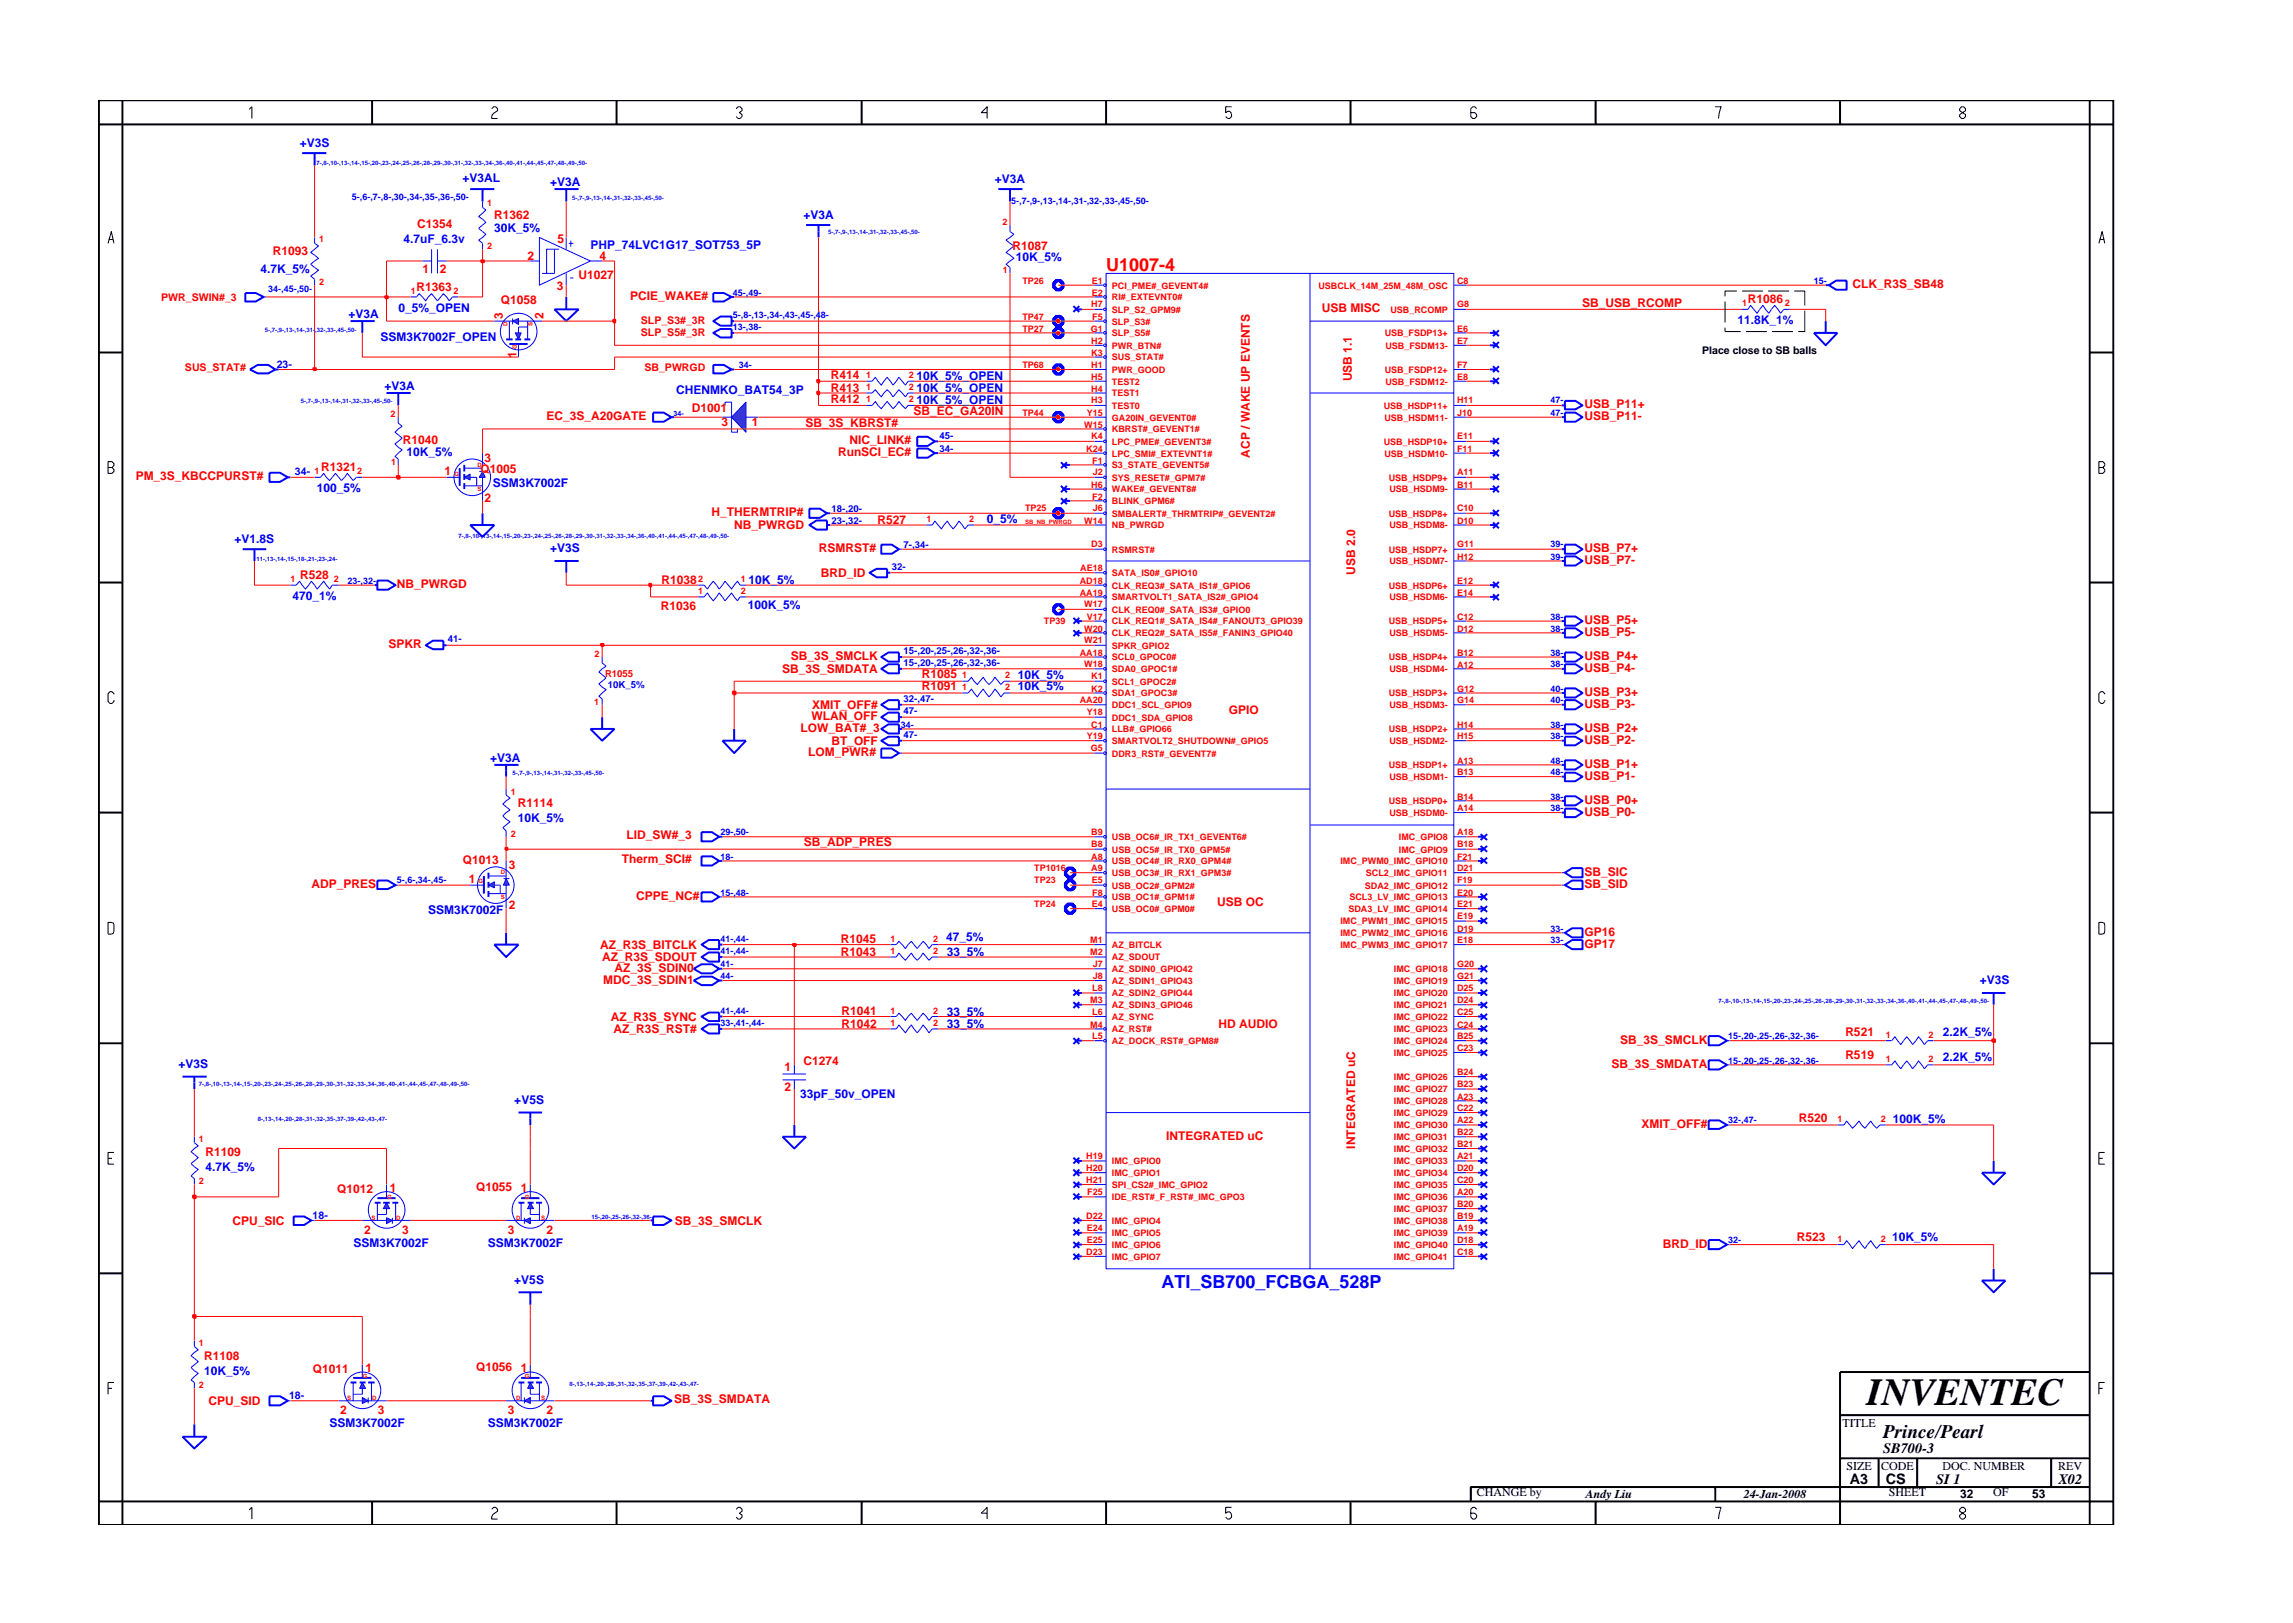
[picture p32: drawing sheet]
<svg xmlns="http://www.w3.org/2000/svg" width="297mm" height="210mm" viewBox="0 0 297 210" stroke-linecap="round" stroke-linejoin="round" font-family="sans-serif">
<defs><g id="words">
<text font-size="5" x="241.8" y="182">INVENTEC</text>
<text font-size="2.5" x="244" y="186.3">Prince/Pearl</text>
<text font-size="2.3" fill="#f00" x="143.3" y="35.2">U1007-4</text>
<text font-size="2.3" fill="#00f" x="150.5" y="166.9">ATI_SB700_FCBGA_528P</text>
<g font-size="1.9">
<text x="244" y="188.2">SB700-3</text>
<text x="239.6" y="192.2">A3</text>
<text x="244.3" y="192.3">CS</text>
<text x="250.8" y="192.2">SI 1</text>
<text x="266.6" y="192.2">X02</text>
</g>
<g font-size="1.6" fill="#00f">
<text x="38.8" y="19.1">+V3S</text>
<text x="59.9" y="23.6">+V3AL</text>
<text x="128.9" y="23.7">+V3A</text>
<text x="71.3" y="24.1">+V3A</text>
<text x="104.1" y="28.4">+V3A</text>
<text x="33.7" y="35.4">4.7K_5%</text>
<text x="52.3" y="31.5">4.7uF_6.3v</text>
<text x="64" y="30">30K_5%</text>
<text x="76.5" y="32.3">PHP_74LVC1G17_SOT753_5P</text>
<text x="131.6" y="33.8">10K_5%</text>
<text x="45.2" y="41.2">+V3A</text>
<text x="51.6" y="40.4">0_5%_OPEN</text>
<text x="49.3" y="44.1">SSM3K7002F_OPEN</text>
<text x="225.1" y="42">11.8K_1%</text>
<text x="49.8" y="50.5">+V3A</text>
<text x="87.6" y="51">CHENMKO_BAT54_3P</text>
<text x="118.7" y="50.7">10K_5%_OPEN</text>
<text x="118.7" y="52.4">10K_5%_OPEN</text>
<text x="118.7" y="49.2">10K_5%_OPEN</text>
<text x="52.7" y="59">10K_5%</text>
<text x="41" y="63.8">100_5%</text>
<text x="63.8" y="63.1">SSM3K7002F</text>
<text x="30.4" y="70.4">+V1.8S</text>
<text x="71.3" y="71.5">+V3S</text>
<text x="127.8" y="67.8">0_5%</text>
<text x="37.9" y="77.8">470_1%</text>
<text x="97" y="75.7">10K_5%</text>
<text x="96.9" y="78.9">100K_5%</text>
<text x="131.8" y="89.4">10K_5%</text>
<text x="131.8" y="87.9">10K_5%</text>
<text x="63.5" y="98.7">+V3A</text>
<text x="67.1" y="106.5">10K_5%</text>
<text x="55.5" y="118.4">SSM3K7002F</text>
<text x="122.6" y="121.9">47_5%</text>
<text x="122.7" y="123.8">33_5%</text>
<text x="122.7" y="131.7">33_5%</text>
<text x="256.5" y="127.4">+V3S</text>
<text x="122.7" y="133.2">33_5%</text>
<text x="251.7" y="134.2">2.2K_5%</text>
<text x="251.7" y="137.4">2.2K_5%</text>
<text x="23.1" y="138.4">+V3S</text>
<text x="66.6" y="143">+V5S</text>
<text x="103.7" y="142.2">33pF_50v_OPEN</text>
<text x="245.2" y="145.5">100K_5%</text>
<text x="26.6" y="151.7">4.7K_5%</text>
<text x="45.8" y="161.6">SSM3K7002F</text>
<text x="63.2" y="161.6">SSM3K7002F</text>
<text x="245.1" y="160.7">10K_5%</text>
<text x="66.6" y="166.3">+V5S</text>
<text x="26.4" y="178.2">10K_5%</text>
<text x="42.7" y="184.9">SSM3K7002F</text>
<text x="63.2" y="184.9">SSM3K7002F</text>
</g>
<g font-size="1.6" fill="#f00">
<text x="54" y="29.6">C1354</text>
<text x="64" y="28.4">R1362</text>
<text x="35.3" y="33">R1093</text>
<text x="54.7" y="35.4">1</text>
<text x="57" y="35.4">2</text>
<text x="68.3" y="33.6">2</text>
<text x="72.2" y="31.5">5</text>
<text x="77.7" y="33.6">4</text>
<text x="131.2" y="32.4">R1087</text>
<text x="54" y="37.7">R1363</text>
<text x="64.9" y="39.4">Q1058</text>
<text x="65.1" y="41.3" transform="rotate(-90 65.1 41.3)">3</text>
<text x="70.4" y="41.3" transform="rotate(-90 70.4 41.3)">2</text>
<text x="72.1" y="37.5">3</text>
<text x="75" y="36.2">U1027</text>
<text x="81.6" y="38.9">PCIE_WAKE#</text>
<text x="171.2" y="40.4">USB MISC</text>
<text x="205" y="39.7">SB_USB_RCOMP</text>
<text x="226.4" y="39.3">R1086</text>
<text x="240" y="37.4">CLK_R3S_SB48</text>
<text x="66.9" y="46.4" transform="rotate(-90 66.9 46.4)">1</text>
<text x="89.6" y="53.4">D1001</text>
<text x="107.6" y="50.7">R413</text>
<text x="107.6" y="52.3">R412</text>
<text x="107.6" y="49.1">R414</text>
<text x="118.3" y="53.8">SB_EC_GA20IN</text>
<text x="175.1" y="49.4" transform="rotate(-90 175.1 49.4)">USB 1.1</text>
<text x="205.3" y="52.8">USB_P11+</text>
<text x="52.2" y="57.5">R1040</text>
<text x="62.8" y="59.8">3</text>
<text x="70.8" y="54.5">EC_3S_A20GATE</text>
<text x="93.5" y="55.2">3</text>
<text x="97.4" y="55.2">1</text>
<text x="104.3" y="55.3">SB_3S_KBRST#</text>
<text x="108.6" y="59.1">RunSCI_EC#</text>
<text x="110" y="57.5">NIC_LINK#</text>
<text x="161.9" y="59.3" transform="rotate(-90 161.9 59.3)">ACP / WAKE UP EVENTS</text>
<text x="205.3" y="54.5">USB_P11-</text>
<text x="17.6" y="62.2">PM_3S_KBCCPURST#</text>
<text x="41.6" y="61.1">R1321</text>
<text x="57.6" y="61.6">1</text>
<text x="62.3" y="61.3">Q1005</text>
<text x="62.8" y="65.1">2</text>
<text x="92.2" y="66.8">H_THERMTRIP#</text>
<text x="95.1" y="68.5">NB_PWRGD</text>
<text x="106.1" y="71.6">RSMRST#</text>
<text x="113.7" y="67.9">R527</text>
<text x="205.3" y="71.5">USB_P7+</text>
<text x="38.9" y="75">R528</text>
<text x="51.4" y="76.2">NB_PWRGD</text>
<text x="85.7" y="75.7">R1038</text>
<text x="106.3" y="74.7">BRD_ID</text>
<text x="175.5" y="74.5" transform="rotate(-90 175.5 74.5)">USB 2.0</text>
<text x="205.3" y="73.1">USB_P7-</text>
<text x="85.6" y="79">R1036</text>
<text x="205.3" y="80.9">USB_P5+</text>
<text x="205.3" y="82.4">USB_P5-</text>
<text x="50.3" y="84">SPKR</text>
<text x="101.3" y="87.1">SB_3S_SMDATA</text>
<text x="102.4" y="85.5">SB_3S_SMCLK</text>
<text x="119.4" y="89.4">R1091</text>
<text x="119.4" y="87.8">R1085</text>
<text x="205.3" y="85.5">USB_P4+</text>
<text x="205.3" y="87.1">USB_P4-</text>
<text x="103.7" y="94.8">LOW_BAT#_3</text>
<text x="105.1" y="93.3">WLAN_OFF</text>
<text x="105.2" y="91.8">XMIT_OFF#</text>
<text x="159.2" y="92.5">GPIO</text>
<text x="205.3" y="90.2">USB_P3+</text>
<text x="205.3" y="91.7">USB_P3-</text>
<text x="205.3" y="94.8">USB_P2+</text>
<text x="104.7" y="98">LOM_PWR#</text>
<text x="107.7" y="96.5">BT_OFF</text>
<text x="205.3" y="96.4">USB_P2-</text>
<text x="205.3" y="99.5">USB_P1+</text>
<text x="205.3" y="101">USB_P1-</text>
<text x="67.1" y="104.6">R1114</text>
<text x="205.3" y="104.2">USB_P0+</text>
<text x="205.3" y="105.7">USB_P0-</text>
<text x="60" y="111.9">Q1013</text>
<text x="65.9" y="112.6">3</text>
<text x="80.5" y="111.9">Therm_SCI#</text>
<text x="81.1" y="108.7">LID_SW#_3</text>
<text x="104.1" y="109.6">SB_ADP_PRES</text>
<text x="205.3" y="113.5">SB_SIC</text>
<text x="40.3" y="115">ADP_PRES</text>
<text x="60.7" y="114.4">1</text>
<text x="65.9" y="117.8">2</text>
<text x="82.4" y="116.6">CPPE_NC#</text>
<text x="157.7" y="117.4">USB OC</text>
<text x="205.3" y="115">SB_SID</text>
<text x="77.8" y="123">AZ_R3S_BITCLK</text>
<text x="78" y="124.5">AZ_R3S_SDOUT</text>
<text x="79.6" y="125.9">AZ_3S_SDIN0</text>
<text x="108.9" y="122.1">R1045</text>
<text x="108.9" y="123.9">R1043</text>
<text x="205.3" y="121.3">GP16</text>
<text x="205.3" y="122.8">GP17</text>
<text x="78.1" y="127.4">MDC_3S_SDIN1</text>
<text x="109" y="131.5">R1041</text>
<text x="79.1" y="132.3">AZ_R3S_SYNC</text>
<text x="79.5" y="133.8">AZ_R3S_RST#</text>
<text x="104.1" y="137.9">C1274</text>
<text x="109" y="133.1">R1042</text>
<text x="157.8" y="133.1">HD AUDIO</text>
<text x="209.9" y="135.2">SB_3S_SMCLK</text>
<text x="239" y="134.2">R521</text>
<text x="239" y="137.2">R519</text>
<text x="101.6" y="138.7">1</text>
<text x="101.6" y="141.4">2</text>
<text x="208.7" y="138.4">SB_3S_SMDATA</text>
<text x="26.6" y="149.7">R1109</text>
<text x="151.1" y="147.7">INTEGRATED uC</text>
<text x="175.5" y="148.8" transform="rotate(-90 175.5 148.8)">INTEGRATED uC</text>
<text x="212.6" y="146.1">XMIT_OFF#</text>
<text x="233" y="145.3">R520</text>
<text x="43.7" y="154.5">Q1012</text>
<text x="50.5" y="154.5">1</text>
<text x="61.7" y="154.3">Q1055</text>
<text x="67.5" y="154.5">1</text>
<text x="30.1" y="158.7">CPU_SIC</text>
<text x="47.2" y="159.9">2</text>
<text x="52.1" y="159.9">3</text>
<text x="65.8" y="159.9">3</text>
<text x="70.8" y="159.9">2</text>
<text x="87.4" y="158.7">SB_3S_SMCLK</text>
<text x="215.4" y="161.6">BRD_ID</text>
<text x="232.8" y="160.7">R523</text>
<text x="26.4" y="176.2">R1108</text>
<text x="40.5" y="177.9">Q1011</text>
<text x="47.4" y="177.7">1</text>
<text x="61.7" y="177.6">Q1056</text>
<text x="67.5" y="177.7">1</text>
<text x="27" y="182.1">CPU_SID</text>
<text x="44.1" y="183.2">2</text>
<text x="49" y="183.2">3</text>
<text x="65.8" y="183.2">3</text>
<text x="70.8" y="183.2">2</text>
<text x="87.3" y="181.8">SB_3S_SMDATA</text>
</g>
<g font-size="1.6">
<text x="238.7" y="184.8">TITLE</text>
<text x="239.2" y="190.4">SIZE</text>
<text x="243.7" y="190.4">CODE</text>
<text x="251.6" y="190.4">DOC. NUMBER</text>
<text x="266.6" y="190.4">REV</text>
<text x="191.3" y="193.9">CHANGE by</text>
<text x="205.4" y="194.1">Andy Liu</text>
<text x="225.9" y="194.1">24-Jan-2008</text>
<text x="244.7" y="193.9">SHEET</text>
<text x="253.9" y="194.1">32</text>
<text x="258.2" y="193.9">OF</text>
<text x="263.3" y="194.1">53</text>
</g>
<g font-size="1.4" fill="#f00">
<text x="20.9" y="39">PWR_SWIN#_3</text>
<text x="83" y="43.6">SLP_S5#_3R</text>
<text x="83" y="42">SLP_S3#_3R</text>
<text x="24" y="48">SUS_STAT#</text>
<text x="83.5" y="48">SB_PWRGD</text>
</g>
<g font-size="1.4" fill="#00f">
<text x="35.8" y="47.6">23-</text>
<text x="38.2" y="61.6">34-</text>
<text x="40.5" y="157.9">18-</text>
<text x="37.5" y="181.2">18-</text>
</g>
<text font-size="1.4" x="220.5" y="45.9">Place close to SB balls</text>
<g font-size="1.2" fill="#00f">
<text x="45.6" y="26">5-,6-,7-,8-,30-,34-,35-,36-,50-</text>
<text x="131" y="26.4">5-,7-,9-,13-,14-,31-,32-,33-,45-,50-</text>
<text x="34.7" y="37.9">34-,45-,50-</text>
<text x="94.9" y="38.3">45-,49-</text>
<text x="94.9" y="41.3">5-,8-,13-,34-,43-,45-,48-</text>
<text x="235" y="36.8">15-</text>
<text x="94.9" y="42.8">13-,38-</text>
<text x="95.7" y="47.6">34-</text>
<text x="200.9" y="53.9">47-</text>
<text x="200.9" y="52.3">47-</text>
<text x="121.7" y="56.9">45-</text>
<text x="121.7" y="58.5">34-</text>
<text x="107.7" y="66.3">18-,20-</text>
<text x="107.7" y="67.8">23-,32-</text>
<text x="117" y="71">7-,34-</text>
<text x="200.9" y="70.9">39-</text>
<text x="45" y="75.6">23-,32-</text>
<text x="115.5" y="73.9">32-</text>
<text x="200.9" y="72.5">39-</text>
<text x="58" y="83.2">41-</text>
<text x="200.9" y="80.3">38-</text>
<text x="200.9" y="81.8">38-</text>
<text x="78.8" y="89.2">10K_5%</text>
<text x="117" y="86.3">15-,20-,25-,26-,32-,36-</text>
<text x="117" y="84.7">15-,20-,25-,26-,32-,36-</text>
<text x="200.9" y="84.9">38-</text>
<text x="200.9" y="86.5">38-</text>
<text x="200.9" y="89.6">40-</text>
<text x="116.7" y="94.3">34-</text>
<text x="117" y="92.5">47-</text>
<text x="117" y="91">32-,47-</text>
<text x="117" y="95.6">47-</text>
<text x="200.9" y="95.8">38-</text>
<text x="200.9" y="94.3">38-</text>
<text x="200.9" y="91.1">40-</text>
<text x="200.9" y="100.4">48-</text>
<text x="200.9" y="98.9">48-</text>
<text x="200.9" y="105.1">38-</text>
<text x="200.9" y="103.6">38-</text>
<text x="93.3" y="111.4">18-</text>
<text x="93.3" y="108.2">29-,50-</text>
<text x="51.4" y="114.4">5-,6-,34-,45-</text>
<text x="93.3" y="116">15-,48-</text>
<text x="93.3" y="122">41-,44-</text>
<text x="93.3" y="123.6">41-,44-</text>
<text x="93.3" y="125.3">41-</text>
<text x="200.9" y="120.7">33-</text>
<text x="200.9" y="122.2">33-</text>
<text x="93.3" y="126.9">44-</text>
<text x="93.3" y="131.3">41-,44-</text>
<text x="93.3" y="132.9">33-,41-,44-</text>
<text x="223.9" y="137.8">15-,20-,25-,26-,32-,36-</text>
<text x="223.9" y="134.6">15-,20-,25-,26-,32-,36-</text>
<text x="223.9" y="145.5">32-,47-</text>
<text x="223.9" y="161.1">32-</text>
</g>
<g font-size="1.2" fill="#f00">
<text x="63.1" y="26.7">1</text>
<text x="129.9" y="29.2">2</text>
<text x="41.3" y="31.4">1</text>
<text x="63.1" y="32.3">2</text>
<text x="129.9" y="35.3">1</text>
<text x="41.3" y="36.9">2</text>
<text x="53.2" y="38.1">1</text>
<text x="58.7" y="38.1">2</text>
<text x="132.4" y="41.4">TP47</text>
<text x="132.4" y="36.8">TP26</text>
<text x="141.4" y="39.8">H7</text>
<text x="141.4" y="36.8">E1</text>
<text x="141.4" y="38.3">E2</text>
<text x="141.5" y="41.4">F5</text>
<text x="144" y="38.9">RI#_EXTEVNT0#</text>
<text x="144" y="37.4">PCI_PME#_GEVENT4#</text>
<text x="144" y="40.5">SLP_S2_GPM9#</text>
<text x="170.8" y="37.4">USBCLK_14M_25M_48M_OSC</text>
<text x="180.1" y="40.5">USB_RCOMP</text>
<text x="188.7" y="39.8">G8</text>
<text x="188.8" y="36.8">C8</text>
<text x="225.7" y="39.7">1</text>
<text x="231.2" y="39.7">2</text>
<text x="132.4" y="47.6">TP68</text>
<text x="132.4" y="43">TP27</text>
<text x="141.3" y="43">G1</text>
<text x="141.4" y="46.1">K3</text>
<text x="141.4" y="44.6">H2</text>
<text x="141.4" y="47.6">H1</text>
<text x="144" y="46.7">SUS_STAT#</text>
<text x="144" y="45.2">PWR_BTN#</text>
<text x="144" y="42">SLP_S3#</text>
<text x="144" y="43.6">SLP_S5#</text>
<text x="179.4" y="43.6">USB_FSDP13+</text>
<text x="179.5" y="45.2">USB_FSDM13-</text>
<text x="188.8" y="44.6">E7</text>
<text x="188.8" y="47.6">F7</text>
<text x="188.8" y="43">E6</text>
<text x="112.2" y="52.1">1</text>
<text x="112.2" y="49">1</text>
<text x="112.2" y="50.6">1</text>
<text x="117.7" y="49">2</text>
<text x="117.7" y="52.1">2</text>
<text x="117.7" y="50.6">2</text>
<text x="132.4" y="53.9">TP44</text>
<text x="140.8" y="53.9">Y15</text>
<text x="141.4" y="52.3">H3</text>
<text x="141.4" y="50.7">H4</text>
<text x="141.4" y="49.2">H5</text>
<text x="144" y="48.3">PWR_GOOD</text>
<text x="144" y="53">TEST0</text>
<text x="144" y="51.4">TEST1</text>
<text x="144" y="49.8">TEST2</text>
<text x="179.2" y="53">USB_HSDP11+</text>
<text x="179.4" y="48.3">USB_FSDP12+</text>
<text x="179.5" y="49.8">USB_FSDM12-</text>
<text x="188.8" y="52.3">H11</text>
<text x="188.8" y="49.2">E8</text>
<text x="188.8" y="53.9">J10</text>
<text x="50.6" y="54">2</text>
<text x="140.5" y="55.4">W15</text>
<text x="140.7" y="58.5">K24</text>
<text x="141.4" y="56.9">K4</text>
<text x="144" y="56">KBRST#_GEVENT1#</text>
<text x="144" y="57.6">LPC_PME#_GEVENT3#</text>
<text x="144" y="54.5">GA20IN_GEVENT0#</text>
<text x="144" y="59.1">LPC_SMI#_EXTEVNT1#</text>
<text x="179.2" y="57.6">USB_HSDP10+</text>
<text x="179.3" y="59.1">USB_HSDM10-</text>
<text x="179.3" y="54.5">USB_HSDM11-</text>
<text x="188.8" y="56.9">E11</text>
<text x="188.8" y="58.5">F11</text>
<text x="40.8" y="61.4">1</text>
<text x="46.3" y="61.4">2</text>
<text x="50.7" y="60.2">1</text>
<text x="141.4" y="63.2">H6</text>
<text x="141.5" y="64.7">F2</text>
<text x="141.5" y="60.1">F1</text>
<text x="141.6" y="61.6">J2</text>
<text x="144" y="65.3">BLINK_GPM6#</text>
<text x="144" y="62.3">SYS_RESET#_GPM7#</text>
<text x="144" y="60.7">S3_STATE_GEVENT5#</text>
<text x="144" y="63.8">WAKE#_GEVENT8#</text>
<text x="179.9" y="62.3">USB_HSDP9+</text>
<text x="180" y="63.8">USB_HSDM9-</text>
<text x="188.8" y="61.6">A11</text>
<text x="188.8" y="63.2">B11</text>
<text x="120" y="67.7">1</text>
<text x="125.5" y="67.7">2</text>
<text x="132.8" y="66.2">TP25</text>
<text x="140.5" y="67.8">W14</text>
<text x="141.4" y="70.9">D3</text>
<text x="141.6" y="66.2">J6</text>
<text x="144" y="71.6">RSMRST#</text>
<text x="144" y="68.5">NB_PWRGD</text>
<text x="144" y="66.9">SMBALERT#_THRMTRIP#_GEVENT2#</text>
<text x="179.9" y="71.6">USB_HSDP7+</text>
<text x="179.9" y="66.9">USB_HSDP8+</text>
<text x="180" y="68.5">USB_HSDM8-</text>
<text x="188.8" y="70.9">G11</text>
<text x="188.8" y="66.2">C10</text>
<text x="188.8" y="67.8">D10</text>
<text x="37.6" y="75.4">1</text>
<text x="43.2" y="75.4">2</text>
<text x="90.5" y="75.4">2</text>
<text x="90.5" y="77">1</text>
<text x="96" y="75.4">1</text>
<text x="96" y="77">2</text>
<text x="139.9" y="75.6">AD18</text>
<text x="139.9" y="77.2">AA19</text>
<text x="139.9" y="74">AE18</text>
<text x="144" y="74.6">SATA_IS0#_GPIO10</text>
<text x="144" y="76.2">CLK_REQ3#_SATA_IS1#_GPIO6</text>
<text x="144" y="77.8">SMARTVOLT1_SATA_IS2#_GPIO4</text>
<text x="179.9" y="76.2">USB_HSDP6+</text>
<text x="180" y="77.8">USB_HSDM6-</text>
<text x="180" y="73.1">USB_HSDM7-</text>
<text x="188.8" y="75.6">E12</text>
<text x="188.8" y="77.2">E14</text>
<text x="188.8" y="72.5">H12</text>
<text x="135.2" y="80.8">TP39</text>
<text x="140.5" y="83.3">W21</text>
<text x="140.5" y="81.8">W20</text>
<text x="140.5" y="78.7">W17</text>
<text x="140.8" y="80.3">V17</text>
<text x="144" y="79.4">CLK_REQ0#_SATA_IS3#_GPIO0</text>
<text x="144" y="80.9">CLK_REQ1#_SATA_IS4#_FANOUT3_GPIO39</text>
<text x="144" y="82.4">CLK_REQ2#_SATA_IS5#_FANIN3_GPIO40</text>
<text x="179.9" y="80.9">USB_HSDP5+</text>
<text x="180" y="82.4">USB_HSDM5-</text>
<text x="188.8" y="80.3">C12</text>
<text x="188.8" y="81.8">D12</text>
<text x="77" y="85.1">2</text>
<text x="78.4" y="87.7">R1055</text>
<text x="124.7" y="87.8">1</text>
<text x="124.7" y="89.4">1</text>
<text x="130.2" y="87.8">2</text>
<text x="130.2" y="89.4">2</text>
<text x="139.9" y="84.9">AA18</text>
<text x="140.5" y="86.5">W18</text>
<text x="141.4" y="89.6">K2</text>
<text x="141.4" y="88">K1</text>
<text x="144" y="87.1">SDA0_GPOC1#</text>
<text x="144" y="85.6">SCL0_GPOC0#</text>
<text x="144" y="88.7">SCL1_GPOC2#</text>
<text x="144" y="84">SPKR_GPIO2</text>
<text x="179.9" y="85.6">USB_HSDP4+</text>
<text x="180" y="87.1">USB_HSDM4-</text>
<text x="188.8" y="89.6">G12</text>
<text x="188.8" y="84.9">B12</text>
<text x="188.8" y="86.5">A12</text>
<text x="77" y="91.4">1</text>
<text x="139.9" y="91.1">AA20</text>
<text x="140.8" y="92.7">Y18</text>
<text x="140.8" y="95.8">Y19</text>
<text x="141.4" y="94.3">C1</text>
<text x="144" y="90.2">SDA1_GPOC3#</text>
<text x="144" y="94.9">LLB#_GPIO66</text>
<text x="144" y="91.7">DDC1_SCL_GPIO9</text>
<text x="144" y="93.3">DDC1_SDA_GPIO8</text>
<text x="179.9" y="94.9">USB_HSDP2+</text>
<text x="179.9" y="90.2">USB_HSDP3+</text>
<text x="180" y="91.7">USB_HSDM3-</text>
<text x="188.8" y="94.3">H14</text>
<text x="188.8" y="95.8">H15</text>
<text x="188.8" y="91.1">G14</text>
<text x="141.3" y="97.3">G5</text>
<text x="144" y="98">DDR3_RST#_GEVENT7#</text>
<text x="144" y="96.4">SMARTVOLT2_SHUTDOWN#_GPIO5</text>
<text x="179.9" y="99.5">USB_HSDP1+</text>
<text x="180" y="101.1">USB_HSDM1-</text>
<text x="180" y="96.4">USB_HSDM2-</text>
<text x="188.8" y="98.9">A13</text>
<text x="188.8" y="100.4">B13</text>
<text x="66.2" y="102.9">1</text>
<text x="179.9" y="104.2">USB_HSDP0+</text>
<text x="180" y="105.7">USB_HSDM0-</text>
<text x="188.8" y="105.1">A14</text>
<text x="188.8" y="103.6">B14</text>
<text x="66.2" y="108.4">2</text>
<text x="134" y="112.9">TP1016</text>
<text x="141.4" y="112.9">A9</text>
<text x="141.4" y="111.4">A8</text>
<text x="141.4" y="109.8">B8</text>
<text x="141.4" y="108.2">B9</text>
<text x="144" y="113.5">USB_OC3#_IR_RX1_GPM3#</text>
<text x="144" y="112">USB_OC4#_IR_RX0_GPM4#</text>
<text x="144" y="110.4">USB_OC5#_IR_TX0_GPM5#</text>
<text x="144" y="108.8">USB_OC6#_IR_TX1_GEVENT6#</text>
<text x="173.6" y="112">IMC_PWM0_IMC_GPIO10</text>
<text x="176.9" y="113.5">SCL2_IMC_GPIO11</text>
<text x="181.2" y="108.8">IMC_GPIO8</text>
<text x="181.2" y="110.4">IMC_GPIO9</text>
<text x="188.7" y="112.9">D21</text>
<text x="188.8" y="108.2">A18</text>
<text x="188.8" y="109.8">B18</text>
<text x="188.8" y="111.4">F21</text>
<text x="134" y="117.5">TP24</text>
<text x="134" y="114.4">TP23</text>
<text x="141.4" y="117.5">E4</text>
<text x="141.4" y="114.4">E5</text>
<text x="141.5" y="116">F8</text>
<text x="144" y="118.2">USB_OC0#_GPM0#</text>
<text x="144" y="116.6">USB_OC1#_GPM1#</text>
<text x="144" y="115.1">USB_OC2#_GPM2#</text>
<text x="173.6" y="119.8">IMC_PWM1_IMC_GPIO15</text>
<text x="174.7" y="118.2">SDA3_LV_IMC_GPIO14</text>
<text x="174.8" y="116.6">SCL3_LV_IMC_GPIO13</text>
<text x="176.8" y="115.1">SDA2_IMC_GPIO12</text>
<text x="188.7" y="116">E20</text>
<text x="188.7" y="114.4">F19</text>
<text x="188.8" y="119.1">E19</text>
<text x="188.8" y="117.5">E21</text>
<text x="115.3" y="122">1</text>
<text x="115.3" y="123.6">1</text>
<text x="120.9" y="122">2</text>
<text x="120.9" y="123.6">2</text>
<text x="141.2" y="123.7">M2</text>
<text x="141.2" y="122.2">M1</text>
<text x="141.6" y="125.3">J7</text>
<text x="144" y="124.4">AZ_SDOUT</text>
<text x="144" y="125.9">AZ_SDIN0_GPIO42</text>
<text x="144" y="122.8">AZ_BITCLK</text>
<text x="173.6" y="121.3">IMC_PWM2_IMC_GPIO16</text>
<text x="173.6" y="122.8">IMC_PWM3_IMC_GPIO17</text>
<text x="180.6" y="125.9">IMC_GPIO18</text>
<text x="188.7" y="120.7">D19</text>
<text x="188.7" y="122.2">E18</text>
<text x="188.7" y="125.3">G20</text>
<text x="115.3" y="131.3">1</text>
<text x="120.9" y="131.3">2</text>
<text x="141.2" y="130">M3</text>
<text x="141.5" y="128.4">L8</text>
<text x="141.5" y="131.5">L6</text>
<text x="141.6" y="126.9">J8</text>
<text x="144" y="129.1">AZ_SDIN2_GPIO44</text>
<text x="144" y="130.6">AZ_SDIN3_GPIO46</text>
<text x="144" y="127.5">AZ_SDIN1_GPIO43</text>
<text x="180.6" y="127.5">IMC_GPIO19</text>
<text x="180.6" y="129.1">IMC_GPIO20</text>
<text x="180.6" y="130.6">IMC_GPIO21</text>
<text x="188.7" y="126.9">G21</text>
<text x="188.7" y="128.4">D25</text>
<text x="188.7" y="130">D24</text>
<text x="188.7" y="131.5">C25</text>
<text x="115.3" y="132.9">1</text>
<text x="120.9" y="132.9">2</text>
<text x="141.2" y="133.1">M4</text>
<text x="141.5" y="134.6">L5</text>
<text x="144" y="132.1">AZ_SYNC</text>
<text x="144" y="135.3">AZ_DOCK_RST#_GPM8#</text>
<text x="144" y="133.7">AZ_RST#</text>
<text x="180.6" y="132.1">IMC_GPIO22</text>
<text x="180.6" y="133.7">IMC_GPIO23</text>
<text x="180.6" y="135.3">IMC_GPIO24</text>
<text x="180.6" y="136.8">IMC_GPIO25</text>
<text x="188.8" y="133.1">C24</text>
<text x="188.8" y="134.6">B25</text>
<text x="188.8" y="136.2">C23</text>
<text x="244.3" y="134.5">1</text>
<text x="244.3" y="137.5">1</text>
<text x="249.8" y="134.5">2</text>
<text x="249.8" y="137.5">2</text>
<text x="180.6" y="143">IMC_GPIO28</text>
<text x="180.6" y="139.9">IMC_GPIO26</text>
<text x="180.6" y="141.5">IMC_GPIO27</text>
<text x="188.7" y="144">C22</text>
<text x="188.8" y="139.3">B24</text>
<text x="188.8" y="140.8">B23</text>
<text x="188.8" y="142.4">A23</text>
<text x="25.8" y="148">1</text>
<text x="180.6" y="144.6">IMC_GPIO29</text>
<text x="180.6" y="146.2">IMC_GPIO30</text>
<text x="180.6" y="147.7">IMC_GPIO31</text>
<text x="180.6" y="149.2">IMC_GPIO32</text>
<text x="188.7" y="145.5">A22</text>
<text x="188.7" y="147.1">B22</text>
<text x="188.7" y="148.6">B21</text>
<text x="238" y="145.3">1</text>
<text x="243.6" y="145.3">2</text>
<text x="25.8" y="153.4">2</text>
<text x="140.7" y="150.1">H19</text>
<text x="140.7" y="151.8">H20</text>
<text x="140.7" y="153.3">H21</text>
<text x="140.9" y="154.8">F25</text>
<text x="144" y="155.5">IDE_RST#_F_RST#_IMC_GPO3</text>
<text x="144" y="150.8">IMC_GPIO0</text>
<text x="144" y="152.4">IMC_GPIO1</text>
<text x="144" y="153.9">SPI_CS2#_IMC_GPIO2</text>
<text x="180.6" y="150.8">IMC_GPIO33</text>
<text x="180.6" y="152.4">IMC_GPIO34</text>
<text x="180.6" y="153.9">IMC_GPIO35</text>
<text x="180.6" y="155.5">IMC_GPIO36</text>
<text x="188.7" y="150.1">A21</text>
<text x="188.7" y="151.8">D20</text>
<text x="188.7" y="153.3">C20</text>
<text x="188.7" y="154.8">A20</text>
<text x="140.7" y="157.9">D22</text>
<text x="140.8" y="159.5">E24</text>
<text x="140.8" y="161.1">E25</text>
<text x="144" y="158.5">IMC_GPIO4</text>
<text x="144" y="160.1">IMC_GPIO5</text>
<text x="144" y="161.7">IMC_GPIO6</text>
<text x="180.6" y="157">IMC_GPIO37</text>
<text x="180.6" y="158.5">IMC_GPIO38</text>
<text x="180.6" y="160.1">IMC_GPIO39</text>
<text x="180.6" y="161.7">IMC_GPIO40</text>
<text x="188.7" y="156.4">B20</text>
<text x="188.7" y="157.9">B19</text>
<text x="188.8" y="159.5">A19</text>
<text x="188.8" y="161.1">D18</text>
<text x="238" y="160.9">1</text>
<text x="243.6" y="160.9">2</text>
<text x="140.7" y="162.6">D23</text>
<text x="144" y="163.2">IMC_GPIO7</text>
<text x="180.6" y="163.2">IMC_GPIO41</text>
<text x="188.8" y="162.6">C18</text>
<text x="25.8" y="174.4">1</text>
<text x="25.8" y="179.9">2</text>
</g>
<text font-size=".9" fill="#00f" x="87.2" y="53.9">34-</text>
<g font-size=".8" fill="#00f">
<text x="41" y="21.4">7-,8-,10-,13-,14-,15-,20-,23-,24-,25-,26-,28-,29-,30-,31-,32-,33-,34-,36-,40-,41-,44-,45-,47-,48-,49-,50-</text>
<text x="74.1" y="25.9">5-,7-,9-,13-,14-,31-,32-,33-,45-,50-</text>
<text x="107.3" y="30.3">5-,7-,9-,13-,14-,31-,32-,33-,45-,50-</text>
<text x="34.3" y="43">5-,7-,9-,13-,14-,31-,32-,33-,45-,50-</text>
<text x="39" y="52.3">5-,7-,9-,13-,14-,31-,32-,33-,45-,50-</text>
<text x="59.4" y="69.7">7-,8-,10-,13-,14-,15-,20-,23-,24-,25-,26-,28-,29-,30-,31-,32-,33-,34-,36-,40-,41-,44-,45-,47-,48-,49-,50-</text>
<text x="33.2" y="72.7">11-,13-,14-,15-,18-,21-,23-,24-</text>
<text x="66.4" y="100.4">5-,7-,9-,13-,14-,31-,32-,33-,45-,50-</text>
<text x="222.6" y="130">7-,8-,10-,13-,14-,15-,20-,23-,24-,25-,26-,28-,29-,30-,31-,32-,33-,34-,36-,40-,41-,44-,45-,47-,48-,49-,50-</text>
<text x="25.8" y="140.7">7-,8-,10-,13-,14-,15-,20-,23-,24-,25-,26-,28-,29-,30-,31-,32-,33-,34-,36-,40-,41-,44-,45-,47-,48-,49-,50-</text>
<text x="33.4" y="145.2">8-,13-,14-,20-,28-,31-,32-,35-,37-,39-,42-,43-,47-</text>
<text x="76.6" y="157.9">15-,20-,25-,26-,32-,36-</text>
<text x="73.8" y="179.5">8-,13-,14-,20-,28-,31-,32-,35-,37-,39-,42-,43-,47-</text>
</g>
<g font-size=".8" fill="#f00">
<text x="65.8" y="42.3" transform="rotate(-90 65.8 42.3)">D</text>
<text x="66.9" y="45.2" transform="rotate(-90 66.9 45.2)">G</text>
<text x="69" y="42.3" transform="rotate(-90 69 42.3)">S</text>
<text x="58.9" y="61.6">G</text>
<text x="61.8" y="60.4">D</text>
<text x="61.8" y="63.7">S</text>
<text x="132.8" y="67.9">SB_NB_PWRGD</text>
<text x="64.9" y="113.3">D</text>
<text x="62" y="114.5">G</text>
<text x="64.9" y="116.5">S</text>
<text x="50.2" y="155.3">G</text>
<text x="68" y="155.3">G</text>
<text x="48.1" y="158.1">S</text>
<text x="51.3" y="158.1">D</text>
<text x="66.9" y="158.1">D</text>
<text x="70.1" y="158.1">S</text>
<text x="47" y="178.5">G</text>
<text x="68" y="178.5">G</text>
<text x="45" y="181.3">S</text>
<text x="48.2" y="181.3">D</text>
<text x="66.9" y="181.3">D</text>
<text x="70.1" y="181.3">S</text>
</g>
</g></defs>
<path d="M59.5 60.6v2.3" fill="none" stroke="#00f" stroke-width=".25"/>
<path d="M57.9 61.8h1.6" fill="none" stroke="#00f" stroke-width=".13"/>
<path d="M62.5 61.1l.4 .7h-.8z" fill="#3c3cc8"/>
<path d="M62.1 61.1h.8M62.5 61.1l.4 .7h-.8z" fill="none" stroke="#00f" stroke-width=".13"/>
<path d="M60.1 61.8l.8-.4v.8z" fill="#3c3cc8"/>
<g fill="none" stroke="#00f" stroke-width=".13">
<path d="M62.5 58.7v2.4M60.1 60.6h2.4M60.1 61.8l.8-.4v.8zM60.1 62.9h2.4M60.9 61.8h.9v1.1M62.5 61.8v3.1M120 68h.8l.3-.5 .8 1 .8-1 .8 1 .7-1 .8 1 .4-.5h.8M50.1 153.4v1.8"/>
<circle cx="61.2" cy="61.8" r="2.37"/>
</g>
<path d="M193 49.4h.7M193.4 49l.8 .7M194.2 49l-.8 .7M60.1 60.2v.9M60.1 61.4v.8M60.1 62.6v.8M48.9 155.2h2.4M139.1 162.4l.7 .8M139.4 162.8h.8M139.8 162.4l-.7 .8" fill="none" stroke="#00f" stroke-width=".25"/>
<path d="M50.1 157.8l.7 .3-.7 .4z" fill="#3c3cc8"/>
<path d="M50.1 157.8l.7 .3-.7 .4zM50.8 157.8v.7" fill="none" stroke="#00f" stroke-width=".13"/>
<path d="M50.1 155.8l.4 .8h-.9z" fill="#3c3cc8"/>
<g fill="none" stroke="#00f" stroke-width=".13">
<path d="M34.1 38.5h.4M90.5 77.3h.7l.4-.5 .8 1 .8-1 .7 1 .9-1 .7 1 .4-.5h.7M115.3 122.4h.8l.3-.5 .9 1 .8-1 .7 1 .8-1 .7 1 .5-.5h.7M202.3 122.4h.4M223.7 134.8h.4M244.3 134.8h.8l.4-.5 .7 1 .8-1 .8 1 .7-1 .8 1 .4-.5h.8M40.3 158.1h.5M46.9 158.1h3.2M48.9 155.8v2.3M50.1 155.8l.4 .8h-.9zM50.1 156.6v.7h-1.2M50.8 158.1h2.4"/>
<path d="M51.3 155.8v2.3M46.9 176.8v1.7"/>
<circle cx="50.1" cy="156.7" r="2.37"/>
</g>
<g fill="none" stroke="#00f" stroke-width=".25">
<path d="M39.1 19.8h3.2M40.8 19.8v1.6M31.8 38h1.3l1 .5-1 .6h-1.3zM139.1 39.7l.7 .7M139.8 39.7l-.7 .7M139.4 40.1h.8M71.8 72.7h3.2M73.3 72.7v1.5M137.4 62.9l.8 .9M137.9 63.4h.7M138.2 62.9l-.8 .9M193 61.8h.7"/>
<path d="M193.4 61.4l.8 .8M194.2 61.4l-.8 .8M202.7 79.9h1.4l.9 .6-.9 .6h-1.4zM114.2 92.9l.9-.6h1.3v1.2h-1.3zM114.2 94.4l.9-.6h1.3v1.2h-1.3zM116.4 92.9h.5M116.4 94.4h.5M202.3 80.5h.4M191.5 108.4h.7M191.8 108.1l.8 .7M192.6 108.1l-.8 .7M23.7 139.5h3.1"/>
<path d="M25.2 139.5v1.6M89.9 125.5l1-.6h1.3l1 .6-1 .6h-1.3zM93.2 125.5h.4M191.5 139.5h.7M191.5 125.5h.7M191.8 139.1l.8 .8M191.8 125.1l.8 .8M192.6 139.1l-.8 .8M192.6 125.1l-.8 .8M202.7 122.4l1-.6h1.3v1.2h-1.3zM221.3 134.2h1.4l1 .6-1 .6h-1.4zM38 157.6h1.4l.9 .5-.9 .6h-1.4z"/>
<path d="M48.5 155.8h.8M49.6 155.8h.9M50.8 155.8h.8M191.5 147.3h.7M191.5 141.1h.7M191.5 153.4h.7M191.8 146.8l.8 .9M191.8 140.7l.8 .7M191.8 153.1l.8 .8M192.6 146.8l-.8 .9M192.6 140.7l-.8 .7M192.6 153.1l-.8 .8"/>
<path d="M45.7 178.5h2.4"/>
</g>
<path d="M46.9 181l.8 .5-.8 .3z" fill="#3c3cc8"/>
<path d="M46.9 181l.8 .5-.8 .3zM47.7 181v.8" fill="none" stroke="#00f" stroke-width=".13"/>
<path d="M46.9 179.1l.5 .8h-.8z" fill="#3c3cc8"/>
<g fill="none" stroke="#00f" stroke-width=".13">
<path d="M40.8 30.8v.7l.5 .4-1.1 .8 1.1 .8-1.1 .7 1.1 .8-1.1 .8 .6 .4v.7M54.7 33.8h1.2M55.9 32.3v3.1M56.7 33.8h1.2M56.7 32.3v3.1M141.8 36.9h1.1M141.8 38.5h1.1M143.3 35.4h45v129h-45zM169.7 35.4v129M188.3 36.9h1.6M141.8 40.1h1.1M141.8 41.6h1.1"/>
<path d="M141.8 43.1h1.1M141.8 44.7h1.1M141.8 46.3h1.1M141.8 55.6h1.1M141.8 57.2h1.1M141.8 58.7h1.1M141.8 50.9h1.5M141.8 54h1.5M141.8 49.4h1.5M141.8 52.5h1.5M141.8 47.9h1.5M169.7 50.9h18.6"/>
<path d="M169.7 41.6h18.6M188.3 44.7h1.6M188.3 58.7h1.6M188.3 54h1.6M188.3 49.4h1.6M188.3 43.1h1.6M188.3 57.2h1.6M188.3 52.5h1.6M188.3 47.9h1.6M188.3 40.1h1.6M225.7 40.1h.7l.4-.5 .8 1 .8-1 .7 1 .8-1 .8 1 .4-.5h.7M40.8 61.8h.7l.4-.5 .8 1 .8-1 .7 1 .8-1 .7 1 .5-.5h.7"/>
<path d="M90.5 75.8h.7l.4 .5 .8-1 .8 1 .7-1 .9 1 .7-1 .4 .5h.7M141.8 75.8h1.1M141.8 78.9h1.1M141.8 68h1.5M141.8 66.5h1.1M141.8 64.9h1.1M141.8 61.8h1.1M141.8 63.4h1.1M141.8 71.1h1.1M141.8 74.2h1.1M141.8 60.2h1.1M141.8 77.3h1.1"/>
<path d="M143.3 72.7h26.4M188.3 63.4h1.6M188.3 77.3h1.6M188.3 72.7h1.6M188.3 68h1.6M188.3 66.5h1.6M188.3 61.8h1.6M188.3 71.1h1.6M188.3 75.8h1.6M124.7 88.3h.7l.4-.6 .8 1 .8-1 .7 1 .8-1 .8 1 .4-.4h.7M124.7 89.8h.7l.4-.5 .8 1 .8-1 .7 1 .8-1 .8 1 .4-.5h.7M141.8 97.6h1.1"/>
<path d="M141.8 80.5h1.1M141.8 82h1.1M141.8 89.8h1.1M141.8 96h1.1M141.8 85.1h1.1M141.8 86.6h1.1M141.8 88.3h1.1M141.8 94.4h1.1M141.8 83.6h1.5M141.8 91.3h1.5M141.8 92.9h1.5M188.3 96h1.6"/>
<path d="M188.3 86.6h1.6M188.3 91.3h1.6M188.3 82h1.6M188.3 89.8h1.6M188.3 85.1h1.6M188.3 94.4h1.6M188.3 80.5h1.6M188.3 99.1h1.6M93.2 116.2h.4M141.8 116.2h1.1M141.8 108.4h1.1M141.8 110h1.1"/>
<path d="M141.8 111.5h1.1M141.8 113.1h1.1M141.8 114.7h1.1M141.8 117.7h1.1M143.3 102.2h26.4M169.7 106.9h18.6M188.3 116.2h1.6M188.3 110h1.6M188.3 113.1h1.6M188.3 100.6h1.6M188.3 105.3h1.6M188.3 119.3h1.6"/>
<path d="M188.3 108.4h1.6M188.3 111.5h1.6M188.3 114.7h1.6M188.3 117.7h1.6M188.3 103.7h1.6M101.4 139.1h3M101.4 139.9h3M102.9 138v1.1M102.9 139.9v1.2M141.8 134.8h1.1M141.8 125.5h1.5M141.8 128.6h1.5"/>
<path d="M141.8 127h1.5M141.8 133.3h1.1M141.8 122.4h1.5M141.8 130.2h1.5M141.8 124h1.5M141.8 131.7h1.5M143.3 120.8h26.4M188.3 122.4h1.6M188.3 130.2h1.6M188.3 133.3h1.6M188.3 127h1.6M188.3 136.3h1.6"/>
<path d="M188.3 131.7h1.6M188.3 120.8h1.6M188.3 134.8h1.6M188.3 125.5h1.6M188.3 128.6h1.6M188.3 139.5h1.6M202.3 120.8h.4M223.7 138h.4M244.3 138h.8l.4-.6 .7 1.1 .8-1.1 .8 1.1 .7-1.1 .8 1.1 .4-.5h.8M68.7 153.4v1.8M141.8 151.9h1.5M141.8 155.1h1.5"/>
<path d="M141.8 159.7h1.5M141.8 150.4h1.5M141.8 153.4h1.5M141.8 158.1h1.5M143.3 144.1h26.4M188.3 144.1h1.6M188.3 141.1h1.6M188.3 147.3h1.6M188.3 150.4h1.6M188.3 153.4h1.6M188.3 156.6h1.6M188.3 159.7h1.6"/>
<path d="M188.3 142.6h1.6M188.3 145.7h1.6M188.3 148.8h1.6M188.3 151.9h1.6M188.3 155.1h1.6M188.3 158.1h1.6M45.7 179.1v2.4M46.9 179.1l.5 .8h-.8zM46.9 179.9v.7h-1.2M48.1 179.1v2.4M141.8 162.8h1.5M141.8 161.2h1.5"/>
<path d="M188.3 162.8h1.6M188.3 161.2h1.6M43.9 181.5h3M47.7 181.5h2.4"/>
<circle cx="143.1" cy="38.5" r=".17"/>
<circle cx="143.1" cy="36.9" r=".17"/>
<circle cx="143.1" cy="40.1" r=".17"/>
<circle cx="143.1" cy="44.7" r=".17"/>
<circle cx="143.1" cy="57.2" r=".17"/>
<circle cx="143.1" cy="41.6" r=".17"/>
<circle cx="143.1" cy="55.6" r=".17"/>
<circle cx="143.1" cy="43.1" r=".17"/>
<circle cx="143.1" cy="46.3" r=".17"/>
<circle cx="143.1" cy="58.7" r=".17"/>
<circle cx="143.1" cy="78.9" r=".17"/>
<circle cx="143.1" cy="75.8" r=".17"/>
<circle cx="143.1" cy="63.4" r=".17"/>
<circle cx="143.1" cy="60.2" r=".17"/>
<circle cx="143.1" cy="64.9" r=".17"/>
<circle cx="143.1" cy="61.8" r=".17"/>
<circle cx="143.1" cy="66.5" r=".17"/>
<circle cx="143.1" cy="71.1" r=".17"/>
<circle cx="143.1" cy="74.2" r=".17"/>
<circle cx="143.1" cy="77.3" r=".17"/>
<circle cx="143.1" cy="82" r=".17"/>
<circle cx="143.1" cy="97.6" r=".17"/>
<circle cx="143.1" cy="80.5" r=".17"/>
<circle cx="143.1" cy="96" r=".17"/>
<circle cx="143.1" cy="89.8" r=".17"/>
<circle cx="143.1" cy="85.1" r=".17"/>
<circle cx="143.1" cy="88.3" r=".17"/>
<circle cx="143.1" cy="86.6" r=".17"/>
<circle cx="143.1" cy="94.4" r=".17"/>
<circle cx="143.1" cy="116.2" r=".17"/>
<circle cx="143.1" cy="114.7" r=".17"/>
<circle cx="143.1" cy="110" r=".17"/>
<circle cx="143.1" cy="108.4" r=".17"/>
<circle cx="143.1" cy="117.7" r=".17"/>
<circle cx="143.1" cy="111.5" r=".17"/>
<circle cx="143.1" cy="113.1" r=".17"/>
<circle cx="143.1" cy="134.8" r=".17"/>
<circle cx="143.1" cy="133.3" r=".17"/>
<circle cx="47" cy="180.1" r="2.37"/>
</g>
<g fill="none" stroke="#00f" stroke-width=".25">
<path d="M60.9 24.5h3.1M62.5 24.5v1.6M92.4 38h1.4l1 .5-1 .6h-1.4zM94.8 38.5h.3M236.5 36.9h.4M236.9 36.9l1-.5h1.3v1.1h-1.3zM50.1 50.9h3.1M51.6 50.9v1.6M92.4 43.1l.9-.5h1.5v1.1h-1.5zM94.8 43.1h.3M193 43.1h.7M193.4 42.8l.8 .7"/>
<path d="M194.2 42.8l-.8 .7M202.3 54h.4M202.7 53.5h1.4l.9 .5-.9 .6h-1.4zM235 43.1h3l-1.5 1.6zM236.5 41.6v1.5M31.4 71.1h3.1M33 71.1v1.6M193 63.4h.7M193 75.8h.7M193.4 62.9l.8 .9M193.4 75.4l.8 .7M194.2 62.9l-.8 .9"/>
<path d="M194.2 75.4l-.8 .7M202.3 72.7h.4M202.7 72.1h1.4l.9 .6-.9 .6h-1.4zM76.5 94.4h3.1l-1.6 1.6zM78 92.9v1.5M114.2 86.6l.9-.6h1.3v1.2h-1.3zM116.4 86.6h.5M139.1 80l.7 .8M139.4 80.5h.8M139.8 80l-.7 .8M202.3 82h.4M202.3 99.1h.4"/>
<path d="M202.3 96h.4M202.3 85.1h.4M202.7 81.4h1.4l.9 .6-.9 .6h-1.4zM202.7 98.5h1.4l.9 .6-.9 .6h-1.4zM202.7 95.4h1.4l.9 .6-.9 .5h-1.4zM202.7 84.5h1.4l.9 .6-.9 .6h-1.4zM90.9 115.6h1.3l1 .6-1 .6h-1.3zM90.9 110.9h1.3l1 .6-1 .6h-1.3zM93.2 111.5h.4M191.5 119.3h.7M191.5 117.7h.7M191.5 110h.7"/>
<path d="M191.5 111.5h.7M191.5 116.2h.7M191.8 109.6l.8 .7M191.8 111.1l.8 .8M191.8 118.9l.8 .8M191.8 117.4l.8 .7M191.8 115.8l.8 .8M192.6 118.9l-.8 .8M192.6 117.4l-.8 .7M192.6 109.6l-.8 .7M192.6 111.1l-.8 .8M192.6 115.8l-.8 .8"/>
<path d="M202.3 103.7h.4M202.7 103.2h1.4l.9 .5-.9 .6h-1.4zM89.9 127l1-.5h1.3l1 .5-1 .6h-1.3zM90.9 124l.9-.6h1.4v1.2h-1.4zM93.2 124h.4M93.2 127h.4M139.1 128.2l.7 .8M139.4 128.6h.8M139.8 128.2l-.7 .8M191.5 133.3h.7M191.5 134.8h.7M191.5 136.3h.7"/>
<path d="M191.5 130.2h.7M191.8 132.9l.8 .7M191.8 134.5l.8 .7M191.8 136l.8 .8M191.8 129.8l.8 .8M192.6 132.9l-.8 .7M192.6 134.5l-.8 .7M192.6 136l-.8 .8M192.6 129.8l-.8 .8M202.7 120.8l1-.5h1.3v1.1h-1.3zM221.3 137.4h1.4l1 .6-1 .5h-1.4zM67.2 144.1h3"/>
<path d="M67.5 155.2h2.4M68.7 144.1v1.6M84.3 158.1h.3M84.6 157.6h1.4l1 .5-1 .6h-1.4zM101.4 147.3h3l-1.5 1.5zM102.9 145.7v1.6M139.1 151.5l.7 .8M139.1 154.6l.7 .8M139.1 159.3l.7 .7M139.1 150l.7 .7M139.4 150.4h.8M139.4 155.1h.8"/>
<path d="M139.4 159.7h.8M139.4 151.9h.8M139.8 151.5l-.7 .8M139.8 159.3l-.7 .7M139.8 154.6l-.7 .8M139.8 150l-.7 .7M191.5 148.8h.7M191.5 144.1h.7M191.5 159.7h.7M191.5 151.9h.7M191.5 150.4h.7M191.8 148.4l.8 .8"/>
<path d="M191.8 143.8l.8 .8M191.8 159.3l.8 .7M191.8 151.5l.8 .8M191.8 150l.8 .7M192.6 148.4l-.8 .8M192.6 143.8l-.8 .8M192.6 159.3l-.8 .7M192.6 151.5l-.8 .8M192.6 150l-.8 .7M256.7 151.9h3.1l-1.5 1.5zM258.3 150.4v1.5M45.4 179.1h.8"/>
<path d="M46.6 179.1h.8M47.7 179.1h.8M191.5 161.2h.7M191.8 160.9l.8 .8M192.6 160.9l-.8 .8M256.7 165.9h3.1l-1.5 1.5zM258.3 164.4v1.5"/>
</g>
<path d="M136.7 36.5l.1-.1h.6l.3 .3v.5l-.3 .3h-.6l-.3-.3v-.5zM136.7 47.4l.1-.1h.6l.3 .3v.5l-.3 .4h-.6l-.3-.4v-.5zM136.7 53.6l.1-.1h.6l.3 .3v.5l-.3 .3h-.6l-.3-.3v-.5zM136.7 78.5l.1-.2h.6l.3 .4v.5l-.3 .3h-.6l-.3-.3v-.5zM138.2 117.3l.2-.2h.5l.3 .4v.5l-.3 .3h-.5l-.4-.3v-.5z" fill="none" stroke="#00f" stroke-width=".42"/>
<path d="M67.9 158.1l.8-.3v.7z" fill="#3c3cc8"/>
<path d="M67.9 158.1l.8-.3v.7zM67.9 157.8v.7" fill="none" stroke="#00f" stroke-width=".13"/>
<path d="M68.7 155.8l.4 .8h-.7z" fill="#3c3cc8"/>
<g fill="none" stroke="#00f" stroke-width=".13">
<path d="M62.5 26.1v.8l.4 .3-.9 .9 .9 .7-.9 .8 .9 .7-.9 .8 .5 .4v.8M130.8 29.2v.8l.5 .3-1 .8 1 .8-1 .8 1 .8-1 .7 .5 .5v.7M112.2 49.4h.8l.4-.5 .8 1 .7-1 .8 1 .7-1 .9 1 .3-.5h.8M37.6 75.8h.8l.4-.5 .8 1 .7-1 .8 1 .8-1 .8 1 .3-.5h.9M116.4 71.1h.5M116.4 97.6h.5M115.3 131.7h.8l.3-.4 .9 .9 .8-.9 .7 .9 .8-.9 .7 .9 .5-.5h.7M115.3 133.3h.8l.3-.5 .9 1 .8-1 .7 1 .8-1 .7 1 .5-.5h.7M25.2 147.3v.7l.5 .4-.9 .8 .9 .8-.9 .7 .9 .8-.9 .8 .4 .4v.7M65.6 158.1h2.3M67.5 155.8v2.3M68.7 155.8l.4 .8h-.7z"/>
<path d="M68.7 158.1h3.1M68.7 156.6v.7h1.2M69.9 155.8v2.3M68.7 176.8v1.7M37.3 181.5h.3"/>
<circle cx="68.7" cy="156.7" r="2.37"/>
</g>
<g fill="none" stroke="#00f" stroke-width=".25">
<path d="M73.3 38.5v1.6M104.4 29.2h3.2M106 29.2v1.6M129.3 24.5h3.1M130.8 24.5v1.6M71.8 40.1h3.2l-1.7 1.5zM92.4 41.6l.9-.6h1.5v1.2h-1.5zM94.8 41.6h.3M137.4 59.9l.8 .7M138.2 59.9l-.8 .7M193 47.9h.7M193.4 47.4l.8 .8"/>
<path d="M194.2 47.4l-.8 .8M60.9 68h3.1l-1.5 1.5zM62.5 66.5v1.5M104.8 68l1-.6h1.3v1.2h-1.3zM107.1 68h.5M112.6 74.2l1-.5h1.3v1.1h-1.3zM114.2 70.6h1.3l.9 .5-.9 .6h-1.3zM114.9 74.2h.4M137.9 60.2h.7M193 66.5h.7M193.4 66.1l.8 .7M194.2 66.1l-.8 .7"/>
<path d="M55.1 83.6l1-.6h1.3v1.1h-1.3zM57.4 83.6h.5M114.2 97h1.3l.9 .6-.9 .6h-1.3zM114.2 91.3l.9-.6h1.3v1.2h-1.3zM114.2 85.1l.9-.6h1.3v1.2h-1.3zM116.4 91.3h.5M116.4 85.1h.5M139.1 129.8l.7 .8M139.4 130.2h.8M139.8 129.8l-.7 .8M191.5 127h.7M191.8 126.7l.8 .8"/>
<path d="M192.6 126.7l-.8 .8M67.2 155.8h.7M68.4 155.8h.7M69.5 155.8h.7M191.5 145.7h.7M191.8 145.3l.8 .8M192.6 145.3l-.8 .8M67.5 178.5h2.4M139.1 160.9l.7 .8M139.4 161.2h.8M139.8 160.9l-.7 .8M191.5 162.8h.7"/>
<path d="M191.8 162.4l.8 .8M192.6 162.4l-.8 .8M34.9 180.9h1.4l1 .6-1 .6h-1.4zM84.3 181.5h.3M84.6 180.9h1.4l1 .6-1 .6h-1.4z"/>
</g>
<path d="M136.7 66.1l.1-.2h.6l.3 .3v.5l-.3 .4h-.6l-.3-.4v-.5zM138.2 112.6l.2-.1h.5l.3 .3v.5l-.3 .4h-.5l-.4-.4v-.5z" fill="none" stroke="#00f" stroke-width=".42"/>
<path d="M67.9 181.5l.8-.5v.8z" fill="#3c3cc8"/>
<path d="M67.9 181.5l.8-.5v.8zM67.9 181v.8" fill="none" stroke="#00f" stroke-width=".13"/>
<path d="M68.7 179.1l.4 .8h-.7z" fill="#3c3cc8"/>
<g fill="none" stroke="#00f" stroke-width=".13">
<path d="M112.2 52.5h.8l.4-.5 .8 .9 .7-.9 .8 .9 .7-.9 .9 .9 .3-.4h.8M51.3 114.7h.3M60.9 114.7h1.8M65.6 102.2v.8l.5 .4-1 .8 1 .7-1 .8 1 .8-1 .7 .5 .4v.8M115.3 124h.8l.3-.5 .9 .9 .8-.9 .7 .9 .8-.9 .7 .9 .5-.4h.7M67.5 179.1v2.4M68.7 179.1l.4 .8h-.7zM68.7 179.9v.7h1.2M69.9 179.1v2.4M65.6 181.5h2.3M68.7 181.5h3.1"/>
<circle cx="68.7" cy="180.1" r="2.37"/>
</g>
<path d="M104.8 65.9h1.4l.9 .6-.9 .6h-1.4zM107.1 66.5h.5M48.9 114.1h1.3l1.1 .6-1.1 .5h-1.3zM62.7 113.5v2.3M64 122.4h3.2l-1.6 1.6zM65.6 120.8v1.6M191.5 155.1h.7M191.8 154.6l.8 .8M192.6 154.6l-.8 .8M67.2 179.1h.7M68.4 179.1h.7M69.5 179.1h.7" fill="none" stroke="#00f" stroke-width=".25"/>
<path d="M65.6 113.8l.4 .9h-.8z" fill="#3c3cc8"/>
<path d="M65.2 113.8h.8M65.6 113.8l.4 .9h-.8z" fill="none" stroke="#00f" stroke-width=".13"/>
<path d="M63.3 114.7l.7-.5v.8z" fill="#3c3cc8"/>
<g fill="none" stroke="#00f" stroke-width=".13">
<path d="M93.6 54h1.2M94.8 52.1v3.9M96.6 54h1.6M63.3 113.5h2.3M63.3 114.7l.7-.5v.8zM63.3 115.8h2.3M64 114.7h.8v1.1M65.6 111.5v2.3M65.6 114.7v3M202.3 114.7h.4M223.7 161.2h.4"/>
<circle cx="64.2" cy="114.7" r="2.37"/>
</g>
<path d="M193 44.7h.7M193.4 44.3l.8 .8M194.2 44.3l-.8 .8M34.9 61.2h1.4l1 .6-1 .6h-1.4zM37.3 61.8h.3M93.6 96h3l-1.5 1.6zM95.1 94.4v1.6M63.3 113.1v.7M63.3 114.2v.8M63.3 115.4v.8M202.7 114.7l1-.6h1.3v1.1h-1.3zM221.3 160.6h1.4l1 .6-1 .6h-1.4z" fill="none" stroke="#00f" stroke-width=".25"/>
<path d="M136.7 42.7l.1-.2h.6l.3 .4v.5l-.3 .3h-.6l-.3-.3v-.5z" fill="none" stroke="#00f" stroke-width=".42"/>
<path d="M96.6 52.1v3.9l-1.8-2z" fill="#3c3cc8"/>
<path d="M67.2 44.6v1.7M94.8 52.1h-.9v.4M95.5 55.6v.4h-.7M96.6 52.1v3.9l-1.8-2z" fill="none" stroke="#00f" stroke-width=".13"/>
<path d="M66 44.6h2.4M193 57.2h.7M193.4 56.8l.8 .7M194.2 56.8l-.8 .7M191.5 142.6h.7M191.8 142.2l.8 .7M192.6 142.2l-.8 .7" fill="none" stroke="#00f" stroke-width=".25"/>
<path d="M66.4 41.6l.8-.3v.7z" fill="#3c3cc8"/>
<path d="M66.4 41.6l.8-.3v.7zM66.4 41.3v.7" fill="none" stroke="#00f" stroke-width=".13"/>
<path d="M66.7 43.1h.8l-.3 .9z" fill="#3c3cc8"/>
<g fill="none" stroke="#00f" stroke-width=".13">
<path d="M53.2 38.5h.8l.3-.5 .8 1 .8-1 .8 1 .7-1 .8 1 .4-.5h.8M68.7 33.8h1.2M69.9 30.8l6.6 3-6.6 3.1zM71.8 32.3v3.1h-1M72.4 32.3h-1.6v3.1h-.6M73.3 30.8v1.5M73.3 35.4v1.5M73.7 31.5h.6M73.9 36h.4M73.9 31.2v.7M76.5 33.8h1.5M51.6 54v.8l.5 .4-.9 .8 .9 .8-.9 .7 .9 .8-.9 .8 .4 .4v.7"/>
<path d="M64 41.6h2.4M66 41.6v2.4M66.7 43.1h.8l-.3 .9zM67.2 41.6h3M68.4 41.6v2.4M68.4 42.4h-1.2v.7M112.2 50.9h.8l.4-.4 .8 .9 .7-.9 .8 .9 .7-.9 .9 .9 .3-.5h.8M78 85.1v.8l.5 .4-.9 .8 .9 .7-.9 .8 .9 .8-.9 .8 .4 .3v.8M202.3 113.1h.4M223.7 145.7h.4M238 145.7h.9l.3-.5 .8 1 .8-1 .8 1 .7-1 .8 1 .4-.5h.8M25.2 173.7v.7l.5 .5-.9 .7 .9 .8-.9 .8 .9 .7-.9 .9 .4 .3v.8"/>
<path d="M238 161.2h.9l.3-.5 .8 1 .8-1 .8 1 .7-1 .8 1 .4-.5h.8"/>
<circle cx="67.2" cy="43" r="2.37"/>
</g>
<g fill="none" stroke="#00f" stroke-width=".25">
<path d="M71.8 24.5h3.2M73.3 24.5v1.6M32.4 47.9l1-.6h1.3l1 .6-1 .5h-1.3zM35.7 47.9h.4M45.4 41.6h3.1M46.9 41.6v1.5M65.6 44h.8M66.7 44h.8M67.9 44h.8M84.6 53.5h1.4l1 .5-1 .6h-1.4zM87 54h.3M92.4 47.3h1.4l1 .6-1 .5h-1.4z"/>
<path d="M94.8 47.9h.3M118.8 58.1h1.4l.9 .6-.9 .6h-1.4zM118.8 56.6h1.4l.9 .6-.9 .6h-1.4zM121.1 58.7h.4M121.1 57.2h.4M193 58.7h.7M193.4 58.3l.8 .8M194.2 58.3l-.8 .8M202.3 52.5h.4M202.7 51.9h1.4l.9 .6-.9 .5h-1.4zM48.5 75.8h.4M48.9 75.2h1.3l1.1 .6-1.1 .6h-1.3z"/>
<path d="M137.4 64.5l.8 .8M137.9 64.9h.7M138.2 64.5l-.8 .8M193 77.3h.7M193 68h.7M193.4 77l.8 .8M193.4 67.7l.8 .7M194.2 77l-.8 .8M194.2 67.7l-.8 .7M202.3 71.1h.4M202.7 70.6h1.4l.9 .5-.9 .6h-1.4zM64 99.1h3.2"/>
<path d="M65.6 99.1v1.5M114.2 96l.9-.6h1.3v1.1h-1.3zM116.4 96h.5M139.1 81.6l.7 .8M139.4 82h.8M139.8 81.6l-.7 .8M202.3 94.4h.4M202.3 91.3h.4M202.3 86.6h.4M202.3 89.8h.4M202.7 93.8h1.4l.9 .6-.9 .6h-1.4zM202.7 90.7h1.4l.9 .6-.9 .6h-1.4z"/>
<path d="M202.7 86h1.4l.9 .6-.9 .6h-1.4zM202.7 89.2h1.4l.9 .6-.9 .6h-1.4zM90.9 107.8h1.3l1 .6-1 .6h-1.3zM93.2 108.4h.4M202.3 105.3h.4M202.3 100.6h.4M202.7 113.1l1-.6h1.3v1.2h-1.3zM202.7 104.8h1.4l.9 .5-.9 .6h-1.4zM202.7 100.1h1.4l.9 .5-.9 .6h-1.4zM90.9 131.7l.9-.5h1.4v1.1h-1.4zM90.9 133.3l.9-.6h1.4v1.2h-1.4zM90.9 122.4l.9-.6h1.4v1.2h-1.4z"/>
<path d="M93.2 131.7h.4M93.2 133.3h.4M93.2 122.4h.4M139.1 134.5l.7 .7M139.4 134.8h.8M139.8 134.5l-.7 .7M191.5 128.6h.7M191.5 131.7h.7M191.8 128.2l.8 .8M191.8 131.3l.8 .8M192.6 128.2l-.8 .8M192.6 131.3l-.8 .8"/>
<path d="M256.7 128.6h3.1M258.3 128.6v1.6M139.1 157.8l.7 .7M139.1 153.1l.7 .8M139.4 158.1h.8M139.4 153.4h.8M139.8 157.8l-.7 .7M139.8 153.1l-.7 .8M191.5 156.6h.7M191.5 158.1h.7M191.8 156.2l.8 .8M191.8 157.8l.8 .7"/>
<path d="M192.6 156.2l-.8 .8M192.6 157.8l-.8 .7M221.3 145.1h1.4l1 .6-1 .5h-1.4zM67.2 167.4h3M68.7 167.4v1.6M23.7 186.1h3.1l-1.6 1.5zM25.2 184.5v1.6"/>
</g>
<path d="M136.7 41.2l.1-.2h.6l.3 .3v.6l-.3 .3h-.6l-.3-.3v-.6zM138.2 114.2l.2-.1h.5l.3 .3v.5l-.3 .4h-.5l-.4-.4v-.5z" fill="none" stroke="#00f" stroke-width=".42"/>
<path d="M25.2 179.9v4.6M25.2 170.5v3.2M46.9 170.5v6.3M68.7 170.5v6.3M37.6 181.5h6.3M50.1 181.5h15.5M71.8 181.5h12.5" fill="none" stroke="#f00" stroke-width=".13"/>
<path d="M25 170.4h.3v.3h-.3z" fill="#8e2323"/>
<path d="M25 170.4h.3v.3h-.3z" fill="none" stroke="#f00" stroke-width=".25"/>
<g fill="none" stroke="#f00" stroke-width=".13">
<path d="M25.2 155.1v15.4h21.7M40.8 158.1h6.1M53.2 158.1h12.4M71.8 158.1h12.5M140.2 159.7h1.6M140.2 158.1h1.6M189.9 159.7h1.6M189.9 158.1h1.6M189.9 156.6h1.6M68.7 169v1.5M140.2 162.8h1.6M140.2 161.2h1.6"/>
<path d="M189.9 162.8h1.6M189.9 161.2h1.6M224.1 161.2h13.9M244.3 161.2h14v3.2"/>
</g>
<path d="M25 154.9h.3v.3h-.3z" fill="#8e2323"/>
<path d="M25 154.9h.3v.3h-.3z" fill="none" stroke="#f00" stroke-width=".25"/>
<g fill="none" stroke="#f00" stroke-width=".13">
<path d="M102.9 122.4v15.6M140.2 134.8h1.6M189.9 139.5h1.6M189.9 134.8h1.6M189.9 136.3h1.6M224.1 138h20.2M224.1 134.8h20.2M250.5 134.8h7.8v3.2h-7.8M25.2 153.4v1.7h10.9v-6.3h14v4.6M25.2 141.1v6.2M68.7 145.7v7.7M102.9 141.1v4.6"/>
<path d="M140.2 151.9h1.6M140.2 150.4h1.6M140.2 153.4h1.6M140.2 155.1h1.6M189.9 145.7h1.6M189.9 142.6h1.6M189.9 144.1h1.6M189.9 141.1h1.6M189.9 153.4h1.6M189.9 151.9h1.6M189.9 150.4h1.6M189.9 148.8h1.6"/>
<path d="M189.9 147.3h1.6M189.9 155.1h1.6M224.1 145.7h13.9M244.3 145.7h14v4.7"/>
</g>
<path d="M258.1 134.6h.3v.4h-.3z" fill="#8e2323"/>
<path d="M258.1 134.6h.3v.4h-.3z" fill="none" stroke="#f00" stroke-width=".25"/>
<g fill="none" stroke="#f00" stroke-width=".13">
<path d="M93.6 122.4h9.3M93.6 133.3h21.7M93.6 131.7h21.7M93.6 124h21.7M93.6 127h48.2M93.6 125.5h48.2M121.5 133.3h20.3M121.5 131.7h20.3M121.5 124h20.3M140.2 130.2h1.6M140.2 128.6h1.6M189.9 133.3h1.6"/>
<path d="M189.9 131.7h1.6M189.9 130.2h1.6M189.9 128.6h1.6M189.9 127h1.6M189.9 125.5h1.6M258.3 130.2v4.6"/>
</g>
<path d="M102.7 122.3h.4v.2h-.4z" fill="#8e2323"/>
<path d="M102.7 122.3h.4v.2h-.4z" fill="none" stroke="#f00" stroke-width=".25"/>
<g fill="none" stroke="#f00" stroke-width=".13">
<path d="M51.6 114.7h9.3M65.6 110v1.5M65.6 117.7v3.1M93.6 116.2h48.2M93.6 111.5h48.2M138.6 114.7h3.2M138.6 117.7h3.2M138.6 113.1h3.2M189.9 117.7h1.6M189.9 116.2h1.6M189.9 114.7h12.4M189.9 113.1h12.4"/>
<path d="M189.9 111.5h1.6M189.9 119.3h1.6M102.9 122.4h12.4M121.5 122.4h20.3M189.9 122.4h12.4M189.9 120.8h12.4"/>
</g>
<path d="M65.5 109.8h.2v.3h-.2z" fill="#8e2323"/>
<path d="M65.5 109.8h.2v.3h-.2z" fill="none" stroke="#f00" stroke-width=".25"/>
<g fill="none" stroke="#f00" stroke-width=".13">
<path d="M78 91.3v1.6M95.1 89.8v4.6M116.9 91.3h24.9M116.9 92.9h24.9M116.9 97.6h24.9M116.9 96h24.9M116.9 94.4h24.9M189.9 91.3h12.4M189.9 96h12.4M189.9 94.4h12.4M189.9 99.1h12.4M65.6 108.4v1.6h76.2"/>
<path d="M65.6 100.6v1.6M93.6 108.4h48.2M189.9 110h1.6M189.9 108.4h1.6M189.9 105.3h12.4M189.9 100.6h12.4M189.9 103.7h12.4"/>
</g>
<path d="M94.9 89.6h.4v.3h-.4z" fill="#8e2323"/>
<path d="M94.9 89.6h.4v.3h-.4z" fill="none" stroke="#f00" stroke-width=".25"/>
<path d="M57.9 83.6h20.1v1.5M116.9 86.6h24.9M116.9 85.1h24.9M124.7 88.3h-29.6v1.5h29.6M130.8 89.8h11M130.8 88.3h11M189.9 89.8h12.4M189.9 86.6h12.4M189.9 85.1h12.4" fill="none" stroke="#f00" stroke-width=".13"/>
<path d="M77.8 83.4h.4v.3h-.4z" fill="#8e2323"/>
<path d="M77.8 83.4h.4v.3h-.4z" fill="none" stroke="#f00" stroke-width=".25"/>
<path d="M33 72.7v3.1h4.6M43.9 75.8h4.6M73.3 74.2v1.6h11v1.5h6.2M96.6 77.3h45.2M137.1 78.9h4.7M189.9 77.3h3.1M78 83.6h63.8M140.2 82h1.6M140.2 80.5h1.6M189.9 82h12.4M189.9 80.5h12.4" fill="none" stroke="#f00" stroke-width=".13"/>
<path d="M84.1 75.6h.3v.4h-.3z" fill="#8e2323"/>
<path d="M84.1 75.6h.3v.4h-.3z" fill="none" stroke="#f00" stroke-width=".25"/>
<path d="M62.5 64.9v1.6M84.3 75.8h6.2M96.6 75.8h45.2M107.6 66.5h29.5M107.6 68h12.4M115.3 74.2h26.5M116.9 71.1h24.9M126.2 68h15.6M189.9 68h3.1M189.9 75.8h3.1M189.9 72.7h12.4M189.9 71.1h12.4" fill="none" stroke="#f00" stroke-width=".13"/>
<path d="M136.9 66.3h.3v.4h-.3z" fill="#8e2323"/>
<path d="M136.9 66.3h.3v.4h-.3z" fill="none" stroke="#f00" stroke-width=".25"/>
<path d="M37.6 61.8h3.2M46.9 61.8h4.7M137.1 66.5h4.7M138.6 63.4h3.2M138.6 64.9h3.2M189.9 66.5h3.1M189.9 63.4h3.1" fill="none" stroke="#f00" stroke-width=".13"/>
<path d="M51.4 61.7h.4v.3h-.4z" fill="#8e2323"/>
<path d="M51.4 61.7h.4v.3h-.4z" fill="none" stroke="#f00" stroke-width=".25"/>
<path d="M130.8 35.4v26.4h11M51.6 52.5v1.5M87.3 54h6.3M98.2 54h38.9M121.5 58.7h20.3M121.5 57.2h20.3M141.8 55.6h-79.3v3.1M189.9 58.7h3.1M189.9 57.2h3.1M51.6 60.2v1.6h6.3M138.6 60.2h3.2M189.9 61.8h3.1" fill="none" stroke="#f00" stroke-width=".13"/>
<path d="M136.9 53.9h.3v.3h-.3z" fill="#8e2323"/>
<path d="M136.9 53.9h.3v.3h-.3z" fill="none" stroke="#f00" stroke-width=".25"/>
<path d="M106 50.9v1.6h6.2M118.4 52.5h23.4M137.1 54h4.7M189.9 54h12.4M189.9 52.5h12.4" fill="none" stroke="#f00" stroke-width=".13"/>
<path d="M105.9 50.7h.2v.4h-.2z" fill="#8e2323"/>
<path d="M105.9 50.7h.2v.4h-.2z" fill="none" stroke="#f00" stroke-width=".25"/>
<path d="M106 49.4v1.5h6.2M118.4 50.9h23.4" fill="none" stroke="#f00" stroke-width=".13"/>
<path d="M105.9 49.2h.2v.4h-.2z" fill="#8e2323"/>
<path d="M105.9 49.2h.2v.4h-.2z" fill="none" stroke="#f00" stroke-width=".25"/>
<path d="M106 30.8v18.6h6.2M36.1 47.9h4.7M118.4 49.4h23.4M189.9 49.4h3.1" fill="none" stroke="#f00" stroke-width=".13"/>
<path d="M40.6 47.7h.3v.2h-.3z" fill="#8e2323"/>
<path d="M40.6 47.7h.3v.2h-.3z" fill="none" stroke="#f00" stroke-width=".25"/>
<path d="M40.8 36.9v11h38.8v-1.6M95.1 47.9h42" fill="none" stroke="#f00" stroke-width=".13"/>
<path d="M136.9 47.7h.3v.2h-.3z" fill="#8e2323"/>
<path d="M136.9 47.7h.3v.2h-.3z" fill="none" stroke="#f00" stroke-width=".25"/>
<path d="M46.9 43.1v3.2h20.3M79.6 46.3h62.2M79.6 41.6v3.1h62.2M95.1 43.1h42M137.1 47.9h4.7M189.9 47.9h3.1M189.9 44.7h3.1" fill="none" stroke="#f00" stroke-width=".13"/>
<path d="M136.9 43h.3v.3h-.3z" fill="#8e2323"/>
<path d="M136.9 43h.3v.3h-.3z" fill="none" stroke="#f00" stroke-width=".25"/>
<path d="M50.1 38.5v3.1h13.9M70.2 41.6h9.4M137.1 43.1h4.7M189.9 43.1h3.1" fill="none" stroke="#f00" stroke-width=".13"/>
<path d="M79.4 41.4h.3v.4h-.3z" fill="#8e2323"/>
<path d="M79.4 41.4h.3v.4h-.3z" fill="none" stroke="#f00" stroke-width=".25"/>
<path d="M79.6 33.8v7.8M95.1 41.6h42" fill="none" stroke="#f00" stroke-width=".13"/>
<path d="M136.9 41.4h.3v.4h-.3z" fill="#8e2323"/>
<path d="M136.9 41.4h.3v.4h-.3z" fill="none" stroke="#f00" stroke-width=".25"/>
<path d="M34.5 38.5h15.6M137.1 41.6h4.7M140.2 40.1h1.6M189.9 40.1h35.8M231.8 40.1h4.7v1.5" fill="none" stroke="#f00" stroke-width=".13"/>
<path d="M49.9 38.4h.3v.2h-.3z" fill="#8e2323"/>
<path d="M49.9 38.4h.3v.2h-.3z" fill="none" stroke="#f00" stroke-width=".25"/>
<path d="M54.7 33.8h-4.6v4.7h3.1M57.9 33.8h4.6v4.7h-3.1M73.3 36.9v1.6M95.1 38.5h46.7M137.1 36.9h4.7M189.9 36.9h46.6" fill="none" stroke="#f00" stroke-width=".13"/>
<path d="M62.3 33.7h.4v.3h-.4z" fill="#8e2323"/>
<path d="M62.3 33.7h.4v.3h-.4z" fill="none" stroke="#f00" stroke-width=".25"/>
<path d="M40.8 21.4v9.4M62.5 32.3v1.5h6.2M73.3 26.1v4.7M78 33.8h1.6M130.8 26.1v3.1" fill="none" stroke="#f00" stroke-width=".13"/>
<g fill="none" stroke="#000" stroke-width=".25">
<path d="M12.8 13h261v184.6h-261zM15.9 13v184.6M48.2 13v3.1M79.9 13v3.1M111.6 13v3.1M143.3 13v3.1M174.9 13v3.1M206.7 13v3.1M238.4 13v3.1M270.7 13v184.6M273.8 16.1h-261M12.8 45.7h3.1"/>
<path d="M270.7 45.7h3.1M12.8 75.5h3.1M270.7 75.5h3.1M12.8 105.3h3.1M270.7 105.3h3.1M12.8 135.2h3.1M270.7 135.2h3.1M12.8 165h3.1M270.7 177.7h-32.3v19.9M270.7 165h3.1M48.2 194.5v3.1M79.9 194.5v3.1"/>
<path d="M111.6 194.5v3.1M143.3 194.5v3.1M174.9 194.5v3.1M206.7 194.5v3.1M222.2 192.6v1.9M238.4 183.3h32.3M238.4 188.9h32.3M243.4 188.9v3.7M248.4 188.9v3.7M265.7 188.9v3.7M270.7 192.6h-80.2v1.9M273.8 194.5h-261"/>
</g>
<g fill="none" stroke="#000" stroke-width=".13">
<path d="M32.3 14.2l.3-.4v1.6M63.7 14.1l.3-.3h.2l.3 .3v.2l-.5 .4-.3 .4v.3h.8M95.4 14.1l.2-.3h.3l.2 .3v.2l-.3 .3 .3 .2v.3l-.2 .3h-.3l-.2-.3M127.9 14.6h-.8l.8-.8v1.6M159.5 13.8h-.7v.8l.2-.2a.5 .5 0 0 1 .5 .7l-.2 .3h-.3l-.2-.3M191.3 14.1l-.3-.3h-.2l-.3 .3v1l.3 .3h.2l.3-.3v-.3l-.3-.2h-.5M222.2 13.8h.8l-.4 1.6M254.1 13.8l-.2 .3v.2l.7 .5v.3l-.2 .3h-.3l-.2-.3v-.3l.7-.5v-.2l-.2-.3zM14 31.5l.4-1.5 .4 1.5M14.1 31h.6M223.5 39.1v2.7M225 37.7h-1.5v.7"/>
<path d="M225.7 37.7h2.7M229.1 37.7h2.7M232.4 37.7h1.4v1.9M271.9 31.5l.4-1.5 .4 1.5M272 31h.6M14 59.8h.5l.3 .3v.2l-.3 .3 .3 .2v.3l-.3 .2h-.5zM223.5 42.4v.6h2M226.2 43h2.7M229.6 43h2.7M233.8 40.2v2.8h-.9M14 60.6h.5M271.9 60.6h.5l.3-.3v-.2l-.3-.3h-.5v1.5h.5l.3-.2v-.3l-.3-.2"/>
<path d="M14.8 89.9l-.3-.3h-.2l-.3 .3v1l.3 .2h.2l.3-.2v-.2M272.7 89.9l-.3-.3h-.3l-.2 .3v1l.2 .2h.3l.3-.2v-.2M14 119.5l.7 .1 .1 .2-.1 1.1-.7 .1zM271.9 119.5l.7 .1 .1 .2-.1 1.1-.7 .1zM14 150.1h.5M14.8 149.3h-.8v1.5h.8M271.9 150.1h.5M272.7 149.3h-.8v1.5h.8M14 179.9h.5M14.8 179.1h-.8v1.5M271.9 179.9h.5M272.7 179.1h-.8v1.5"/>
<path d="M32.3 195.6l.3-.3v1.5M63.7 195.5l.3-.2h.2l.3 .2v.3l-.5 .3-.3 .4v.3h.8M95.4 195.5l.2-.2h.3l.2 .2v.3l-.3 .2 .3 .3v.2l-.2 .3h-.3l-.2-.3M127.9 196h-.8l.8-.7v1.5M159.5 195.3h-.7v.7l.2-.1a.5 .5 0 0 1 .5 .6l-.2 .3h-.3l-.2-.3M191.3 195.5l-.3-.2h-.2l-.3 .2v1l.3 .3h.2l.3-.3v-.2l-.3-.3h-.5M222.2 195.3h.8l-.4 1.5M254.1 195.3l-.2 .2v.3l.7 .5v.2l-.2 .3h-.3l-.2-.3v-.2l.7-.5v-.3l-.2-.2z"/>
</g>
<use href="#words"/>
</svg>
